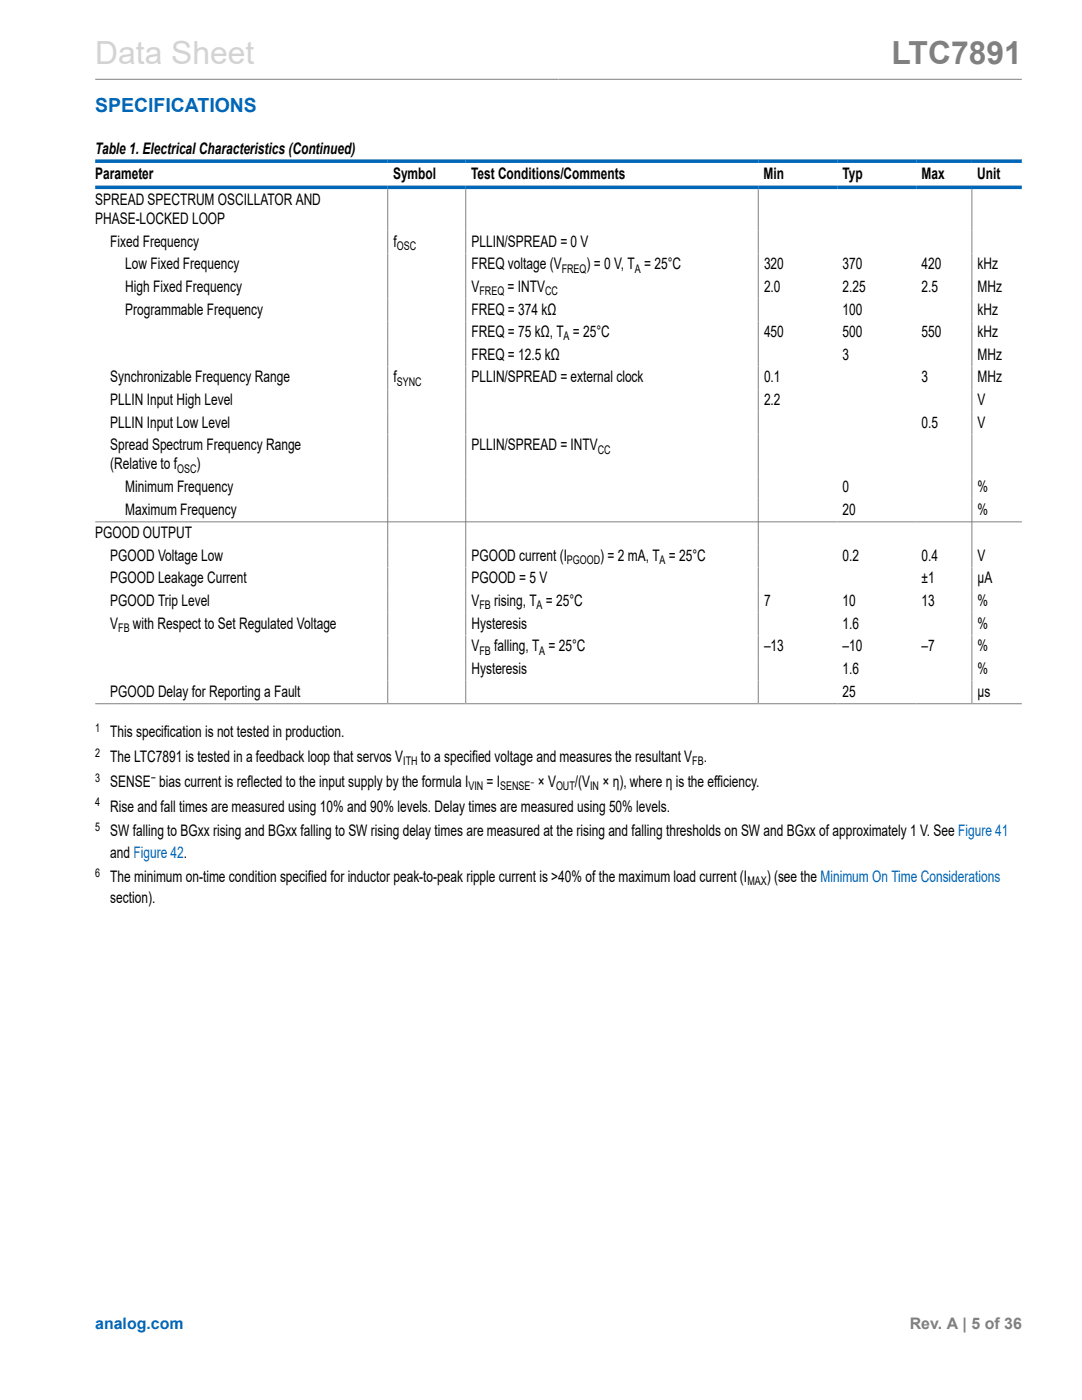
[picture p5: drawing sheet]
<svg xmlns="http://www.w3.org/2000/svg" width="216mm" height="279mm" viewBox="0 0 216 279" stroke-linecap="round" stroke-linejoin="round" font-family="sans-serif">
<defs><g id="words">
<text font-size="6.3" fill="#d3d3d3" x="19" y="12.7">Data Sheet</text>
<text font-size="6.3" fill="#808080" x="177.9" y="12.7">LTC7891</text>
<text font-size="3.9" fill="#0067b8" x="19" y="22.3">SPECIFICATIONS</text>
<g font-size="3.2">
<text x="19" y="30.8">Table 1. Electrical Characteristics (Continued)</text>
<text x="19" y="35.7">Parameter</text>
<text x="78.4" y="35.7">Symbol</text>
<text x="94" y="35.7">Test Conditions/Comments</text>
<text x="152.4" y="35.7">Min</text>
<text x="168.1" y="35.7">Typ</text>
<text x="183.9" y="35.7">Max</text>
<text x="195" y="35.7">Unit</text>
<text x="19" y="40.9">SPREAD SPECTRUM OSCILLATOR AND</text>
<text x="19" y="44.7">PHASE-LOCKED LOOP</text>
<text x="22" y="49.2">Fixed Frequency</text>
<text x="25" y="53.8">Low Fixed Frequency</text>
<text x="78.5" y="49.2">f</text>
<text x="94.1" y="49.2">PLLIN/SPREAD = 0 V</text>
<text x="94.1" y="53.8">FREQ voltage (V</text>
<text x="117" y="53.8">) = 0 V, T = 25°C</text>
<text x="152.4" y="53.8">320</text>
<text x="168.1" y="53.8">370</text>
<text x="183.9" y="53.8">420</text>
<text x="195.1" y="53.8">kHz</text>
<text x="25" y="58.3">High Fixed Frequency</text>
<text x="94.1" y="58.3">V</text>
<text x="101.3" y="58.3">= INTV</text>
<text x="152.4" y="58.3">2.0</text>
<text x="168.1" y="58.3">2.25</text>
<text x="183.9" y="58.3">2.5</text>
<text x="195.1" y="58.3">MHz</text>
<text x="25" y="62.8">Programmable Frequency</text>
<text x="94.1" y="62.8">FREQ = 374 kΩ</text>
<text x="168.1" y="62.8">100</text>
<text x="195.1" y="62.8">kHz</text>
<text x="94.1" y="67.3">FREQ = 75 kΩ, T = 25°C</text>
<text x="94.1" y="71.8">FREQ = 12.5 kΩ</text>
<text x="152.4" y="67.3">450</text>
<text x="168.1" y="67.3">500</text>
<text x="168.1" y="71.8">3</text>
<text x="183.9" y="67.3">550</text>
<text x="195.1" y="67.3">kHz</text>
<text x="195.1" y="71.8">MHz</text>
<text x="22" y="76.3">Synchronizable Frequency Range</text>
<text x="78.5" y="76.3">f</text>
<text x="94.1" y="76.3">PLLIN/SPREAD = external clock</text>
<text x="152.4" y="76.3">0.1</text>
<text x="183.9" y="76.3">3</text>
<text x="195.1" y="76.3">MHz</text>
<text x="22" y="80.8">PLLIN Input High Level</text>
<text x="152.4" y="80.8">2.2</text>
<text x="195.1" y="80.8">V</text>
<text x="22" y="85.4">PLLIN Input Low Level</text>
<text x="22" y="89.9">Spread Spectrum Frequency Range</text>
<text x="94.1" y="89.9">PLLIN/SPREAD = INTV</text>
<text x="183.9" y="85.4">0.5</text>
<text x="195.1" y="85.4">V</text>
<text x="22" y="93.7">(Relative to f</text>
<text x="39.2" y="93.7">)</text>
<text x="25" y="98.2">Minimum Frequency</text>
<text x="168.1" y="98.2">0</text>
<text x="195.1" y="98.2">%</text>
<text x="19" y="107.4">PGOOD OUTPUT</text>
<text x="25" y="102.7">Maximum Frequency</text>
<text x="168.1" y="102.7">20</text>
<text x="195.1" y="102.7">%</text>
<text x="22" y="111.9">PGOOD Voltage Low</text>
<text x="94.1" y="111.9">PGOOD current (I</text>
<text x="119.8" y="111.9">) = 2 mA, T = 25°C</text>
<text x="168.1" y="111.9">0.2</text>
<text x="183.9" y="111.9">0.4</text>
<text x="195.1" y="111.9">V</text>
<text x="22" y="116.4">PGOOD Leakage Current</text>
<text x="94.1" y="116.4">PGOOD = 5 V</text>
<text x="183.9" y="116.4">±1</text>
<text x="195.1" y="116.4">µA</text>
<text x="22" y="125.5">V</text>
<text x="22" y="121">PGOOD Trip Level</text>
<text x="26.5" y="125.5">with Respect to Set Regulated Voltage</text>
<text x="94.1" y="125.5">Hysteresis</text>
<text x="94.1" y="121">V</text>
<text x="98.6" y="121">rising, T = 25°C</text>
<text x="152.4" y="121">7</text>
<text x="168.1" y="125.5">1.6</text>
<text x="168.1" y="121">10</text>
<text x="183.9" y="121">13</text>
<text x="195.1" y="125.5">%</text>
<text x="195.1" y="121">%</text>
<text x="94.1" y="130">V</text>
<text x="98.6" y="130">falling, T = 25°C</text>
<text x="152.4" y="130">–13</text>
<text x="168.1" y="130">–10</text>
<text x="183.9" y="130">–7</text>
<text x="195.1" y="130">%</text>
<text x="94.1" y="134.5">Hysteresis</text>
<text x="168.1" y="134.5">1.6</text>
<text x="195.1" y="134.5">%</text>
<text x="22" y="139">PGOOD Delay for Reporting a Fault</text>
<text x="168.1" y="139">25</text>
<text x="195.1" y="139">µs</text>
<text x="22" y="147.1">This specification is not tested in production.</text>
<text x="22" y="152.1">The LTC7891 is tested in a feedback loop that servos V</text>
<text x="84" y="152.1">to a specified voltage and measures the resultant V</text>
<text x="140.4" y="152.1">.</text>
<text x="22" y="157">SENSE bias current is reflected to the input supply by the formula I</text>
<text x="22" y="162">Rise and fall times are measured using 10% and 90% levels. Delay times are measured using 50% levels.</text>
<text x="97.1" y="157">= I</text>
<text x="107.3" y="157">× V</text>
<text x="114.7" y="157">/(V</text>
<text x="120.2" y="157">× η), where η is the efficiency.</text>
<text x="22" y="166.9">SW falling to BGxx rising and BGxx falling to SW rising delay times are measured at the rising and falling thresholds on SW and BGxx of approximately 1 V. See Figure 41</text>
<text x="22" y="171.1">and Figure 42.</text>
<text x="22" y="176.1">The minimum on-time condition specified for inductor peak-to-peak ripple current is &gt;40% of the maximum load current (I</text>
<text x="153" y="176.1">) (see the Minimum On Time Considerations</text>
<text x="22" y="180.3">section).</text>
</g>
<text font-size="3.2" fill="#0067b8" x="19" y="265.3">analog.com</text>
<text font-size="3.2" fill="#808080" x="181.5" y="265.3">Rev. A | 5 of 36</text>
<g font-size="2.4">
<text x="79.2" y="49.9">OSC</text>
<text x="95.7" y="58.9">FREQ</text>
<text x="108.8" y="58.9">CC</text>
<text x="112.1" y="54.4">FREQ</text>
<text x="126.7" y="54.4">A</text>
<text x="112.5" y="67.9">A</text>
<text x="79.2" y="77">SYNC</text>
<text x="35.4" y="94.3">OSC</text>
<text x="119.3" y="90.5">CC</text>
<text x="113.1" y="112.6">PGOOD</text>
<text x="131.6" y="112.6">A</text>
<text x="95.7" y="121.6">FB</text>
<text x="107.1" y="121.6">A</text>
<text x="23.6" y="126.1">FB</text>
<text x="95.7" y="130.6">FB</text>
<text x="107.6" y="130.6">A</text>
<text x="19" y="146.1">1</text>
<text x="19" y="151">2</text>
<text x="19" y="156">3</text>
<text x="30.1" y="156">−</text>
<text x="80.5" y="152.7">ITH</text>
<text x="138.1" y="152.7">FB</text>
<text x="19" y="160.9">4</text>
<text x="93.5" y="157.7">VIN</text>
<text x="99.8" y="157.7">SENSE</text>
<text x="110.9" y="157.7">OUT</text>
<text x="117.8" y="157.7">IN</text>
<text x="19" y="165.8">5</text>
<text x="19" y="175">6</text>
<text x="149.1" y="176.7">MAX</text>
</g>
<text font-size="1.8" x="105.9" y="156.9">−</text>
</g></defs>
<path d="M19 15.8h184.9M77.4 37.7v102.7M92.9 37.7v102.7M151.3 37.7v102.7M193.9 37.7v102.7M19 104.1h184.9M19 140.4h184.9" fill="none" stroke="#808080" stroke-width=".2"/>
<path d="M19 32.2h184.9M19 37.4h184.9" fill="none" stroke="#0067b8" stroke-width=".71"/>
<use href="#words"/>
</svg>
